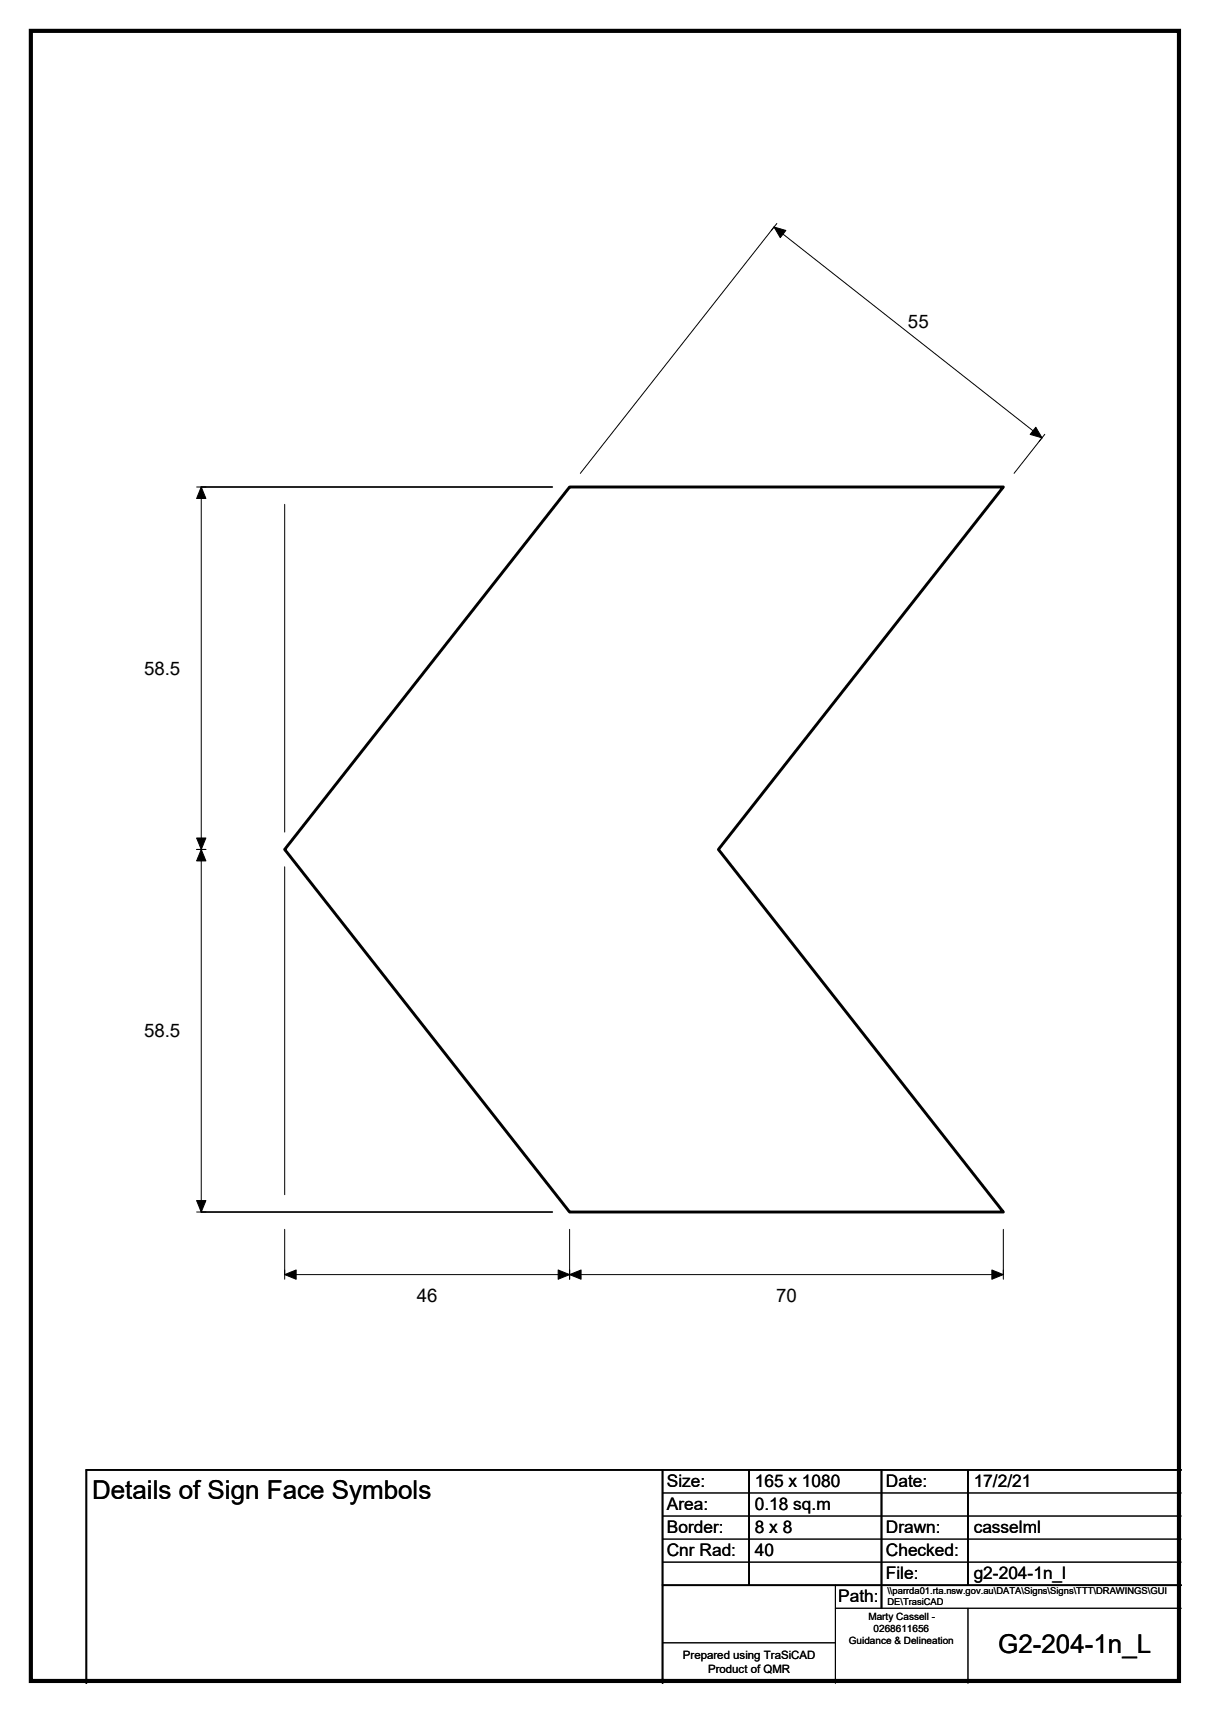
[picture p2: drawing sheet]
<svg xmlns="http://www.w3.org/2000/svg" width="210mm" height="297mm" viewBox="0 0 210 297" stroke-linecap="round" stroke-linejoin="round" font-family="sans-serif">
<defs><g id="words">
<g font-size="4.5">
<text x="16" y="260.1">Details of Sign Face Symbols</text>
<text x="173.2" y="286.9">G2-204-1n_L</text>
</g>
<g font-size="3.2">
<text x="157.6" y="57">55</text>
<text x="25" y="117">58.5</text>
<text x="25" y="179.9">58.5</text>
<text x="72.3" y="225.9">46</text>
<text x="134.7" y="225.9">70</text>
</g>
<g font-size="3">
<text x="115.7" y="258">Size:</text>
<text x="131" y="258">165 x 1080</text>
<text x="153.7" y="258">Date:</text>
<text x="169" y="258">17/2/21</text>
<text x="115.7" y="262">Area:</text>
<text x="131" y="262">0.18 sq.m</text>
<text x="115.7" y="266">Border:</text>
<text x="115.7" y="270">Cnr Rad:</text>
<text x="131" y="266">8 x 8</text>
<text x="131" y="270">40</text>
<text x="153.7" y="266">Drawn:</text>
<text x="153.7" y="270">Checked:</text>
<text x="169" y="266">casselml</text>
<text x="153.7" y="274">File:</text>
<text x="169" y="274">g2-204-1n_l</text>
<text x="145.5" y="278">Path:</text>
</g>
<g font-size="2">
<text x="118.5" y="287.8">Prepared using TraSiCAD</text>
<text x="122.9" y="290.2">Product of QMR</text>
</g>
<g font-size="1.7">
<text x="150.7" y="281.1">Marty Cassell -</text>
<text x="147.3" y="285.2">Guidance &amp; Delineation</text>
<text x="151.6" y="283.1">0268611656</text>
</g>
<g font-size="1.6">
<text x="154" y="276.6">\\parrda01.rta.nsw.gov.au\DATA\Signs\Signs\TTT\DRAWINGS\GUI</text>
<text x="154" y="278.5">DE\TrasiCAD</text>
</g>
</g></defs>
<path d="M34.9 84.5h60.9M34.9 210.3h60.9M115 255v37M130 255v20M153 255v24M168 255v20M205 255h-190v37M115 275h90" fill="none" stroke="#000" stroke-width=".3"/>
<g fill="none" stroke="#000" stroke-width=".17">
<path d="M134.8 38.8l-1 1.2M181.3 75.4l-1 1.2M34.1 84.5h1.6M34.9 84.5v125.8M49.4 87.5v56.9M100.7 82.1l33.6-42.7 46.5 36.6-4.8 6.1M34.1 147.4h1.6M49.4 150.4v56.9M34.1 210.3h1.6M49.4 213.3v8.7M98.8 213.3v8.7M174.1 213.3v8.7"/>
<path d="M49.4 221.1h124.7M115 259h90M115 263h90M115 267h90M115 271h90M145 279h60M145 275v17M168 279v13M115 285h30"/>
</g>
<path d="M134.3 39.4l2.1 .6-1 1.2zM179.7 74.1l1.1 1.9-2-.6zM34.9 84.5l.8 2h-1.6zM34.1 145.4h1.6l-.8 2zM34.9 147.4l.8 2h-1.6zM34.1 208.3h1.6l-.8 2zM49.4 221.1l2-.8v1.7zM98.8 221.1l2-.8v1.7zM96.9 220.3l1.9 .8-1.9 .9zM172.1 220.3l2 .8-2 .9z" fill="#000" stroke="#000" stroke-width=".17"/>
<path d="M98.8 84.5h75.3l-49.4 62.9 49.4 62.9h-75.3l-49.4-62.9z" fill="none" stroke="#000" stroke-width=".51"/>
<path d="M5.4 5.4h199.2v286.3h-199.2z" fill="none" stroke="#000" stroke-width=".72"/>
<use href="#words"/>
</svg>
